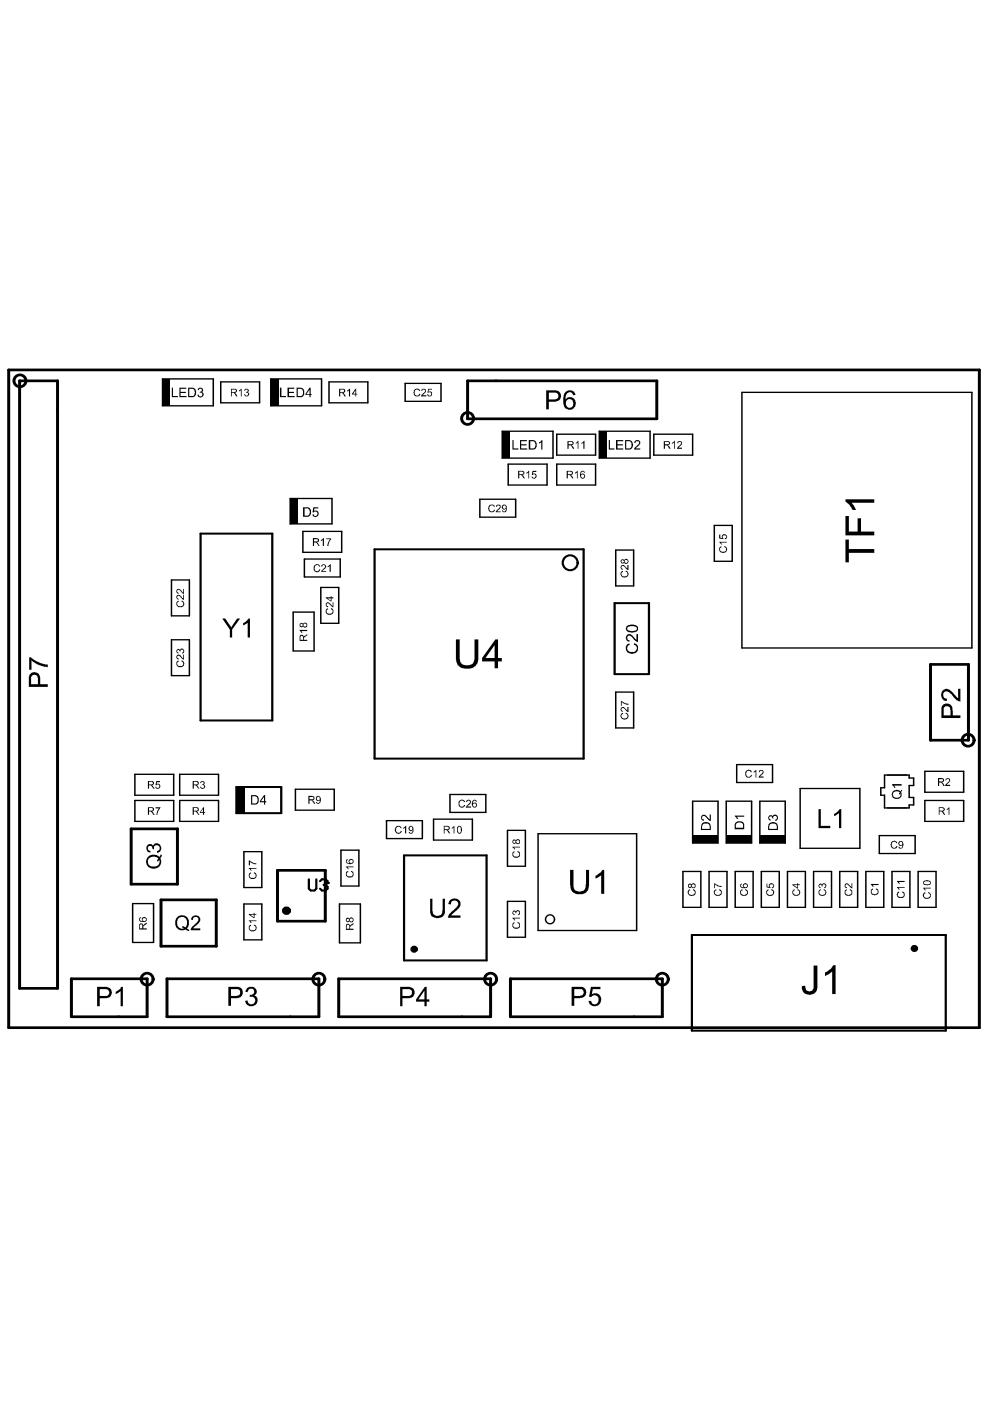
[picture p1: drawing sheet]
<svg xmlns="http://www.w3.org/2000/svg" width="210mm" height="297mm" viewBox="0 0 210 297" stroke-linecap="round" stroke-linejoin="round" font-family="sans-serif">
<g fill="none" stroke="#000" stroke-width=".6">
<path d="M1.8 78.4h205.8v139.5h-205.8zM4.2 80.7h8v128.9h-8zM99.1 80.7h40.2v8.1h-40.2zM197.3 140.9h8v16h-8zM27.8 175.7h9.8v11.8h-9.8zM34.1 190.8h11.8v9.8h-11.8zM58.8 184.5h10.2v10.8h-10.2zM15.1 207.5h16.1v8.1h-16.1zM35.4 207.5h32.2v8.1h-32.2zM71.8 207.5h32.2v8.1h-32.2zM108.2 207.5h32.2v8.1h-32.2z"/>
<circle cx="4.2" cy="80.7" r="1.27"/>
<circle cx="99.1" cy="88.7" r="1.27"/>
<circle cx="205.3" cy="156.9" r="1.27"/>
<circle cx="31.2" cy="207.6" r="1.27"/>
<circle cx="67.6" cy="207.6" r="1.27"/>
<circle cx="104" cy="207.6" r="1.27"/>
<circle cx="140.4" cy="207.6" r="1.27"/>
</g>
<g fill="none" stroke="#000" stroke-width=".3">
<path d="M34.5 80.3h10.7v5.7h-10.7zM46.8 81h8.2v4.4h-8.2zM57.4 80.3h10.8v5.7h-10.8zM69.8 81h8.2v4.4h-8.2zM85.9 81.3h7.6v3.8h-7.6zM106.5 91.4h10.8v5.7h-10.8zM107.8 98.4h8.2v4.4h-8.2zM118 92.1h8.3v4.4h-8.3zM118 98.4h8.3v4.4h-8.3zM127.1 91.4h10.7v5.7h-10.7zM138.6 92.1h8.3v4.4h-8.3zM157.3 83.2h48.8v54.2h-48.8z"/>
<path d="M61.5 105.7h8.9v5.4h-8.9zM64.2 112.7h8.3v4.4h-8.3zM64.5 118.5h7.6v3.8h-7.6zM101.7 105.8h7.6v3.9h-7.6zM130.5 116.6h3.8v7.6h-3.8zM151.4 111.4h3.8v7.6h-3.8zM36.4 123h3.8v7.6h-3.8zM36.4 135.6h3.8v7.6h-3.8zM62.2 129.8h4.4v8.2h-4.4zM68 124.5h3.8v7.7h-3.8zM130.5 146.7h3.8v7.6h-3.8zM28.6 164.2h8.2v4.4h-8.2z"/>
<path d="M28.6 169.7h8.2v4.5h-8.2zM38.1 164.2h8.2v4.4h-8.2zM38.1 169.7h8.2v4.5h-8.2zM62.6 167.3h8.3v4.5h-8.3zM81.9 174h7.6v3.8h-7.6zM91.9 173.7h8.3v4.4h-8.3zM95.4 168.4h7.6v3.8h-7.6zM107.6 176.1h3.8v7.6h-3.8zM114.1 176.8h20.9v20.5h-20.9zM146.9 169.9h5.3v8.8h-5.3zM154 169.9h5.4v8.8h-5.4zM156.2 162.1h7.6v3.8h-7.6z"/>
<path d="M161.1 169.9h5.4v8.8h-5.4zM169.7 167.2h12.6v12.7h-12.6zM186.4 177.2h7.6v3.8h-7.6zM196.1 169.7h8.2v4.5h-8.2zM196.1 163.5h8.2v4.5h-8.2zM28.1 191.6h4.5v8.2h-4.5zM51.7 180.6h3.8v7.6h-3.8zM51.7 191.7h3.8v7.6h-3.8zM72 191.7h4.4v8.2h-4.4zM72.3 180.3h3.8v7.6h-3.8zM107.6 191.1h3.8v7.6h-3.8zM144.8 184.8h3.8v7.6h-3.8z"/>
<path d="M150.3 184.8h3.8v7.6h-3.8zM155.9 184.8h3.8v7.6h-3.8zM161.4 184.8h3.8v7.6h-3.8zM167 184.8h3.8v7.6h-3.8zM172.5 184.8h3.8v7.6h-3.8zM178 184.8h3.8v7.6h-3.8zM183.6 184.8h3.8v7.6h-3.8zM189.1 184.8h3.8v7.6h-3.8zM194.7 184.8h3.8v7.6h-3.8z"/>
<circle cx="116.6" cy="194.9" r=".95"/>
</g>
<g fill="none" stroke="#000" stroke-width=".45">
<path d="M42.5 113.1h15.2v39.7h-15.2zM79.4 116.5h44.3v44.3h-44.3zM130.3 127.9h7.3v15h-7.3zM50.1 166.9h9.5v5.5h-9.5zM65.5 186.4v2l.4 .4h.8l.4-.4v-2M67.9 186.8l.4-.4h.7l.4 .4v.4l-.4 .4M68.7 187.6h.3M69 187.6l.4 .4v.4l-.4 .4h-.7l-.4-.4M85.7 181.4h17.5v22.2h-17.5zM146.7 198.2h53.8v20.3h-53.8z"/>
<circle cx="120.9" cy="119.3" r="1.58"/>
</g>
<path d="M187.5 164.3h5.3v.7h.9v1.5h-.9v2.6h.9v1.6h-.9v.6h-5.3v-2.7h-.8v-1.6h.8z" fill="none" stroke="#000" stroke-width=".31"/>
<g fill="#000">
<path d="M34.5 80.3h1.5v5.7h-1.5z" fill-rule="evenodd"/>
<path d="M57.4 80.3h1.6v5.7h-1.6z" fill-rule="evenodd"/>
<path d="M106.5 91.4h1.6v5.7h-1.6z" fill-rule="evenodd"/>
<path d="M127.1 91.4h1.6v5.7h-1.6z" fill-rule="evenodd"/>
<path d="M61.5 105.7h1.6v5.4h-1.6z" fill-rule="evenodd"/>
<path d="M50.1 166.9h1.9v5.5h-1.9z" fill-rule="evenodd"/>
<path d="M146.9 177.2h5.3v1.5h-5.3z" fill-rule="evenodd"/>
<path d="M154 177.2h5.4v1.5h-5.4z" fill-rule="evenodd"/>
<path d="M161.1 177.2h5.4v1.5h-5.4z" fill-rule="evenodd"/>
</g>
<g fill="#000">
<path d="M36.4 82.2h.3v1.8h1v.2h-1.3zM38 82.2h1.5v.2h-1.2v.7h1.1v.2h-1.1v.7h1.3v.2h-1.6zM42.2 82.2a.56 .56 0 0 1 .7 .2 .56 .56 0 0 1-.1 .8 .6 .6 0 0 1 .1 .9 .6 .6 0 0 1-.9-.1l-.2-.3 .3-.1a.44 .44 0 0 0 .5 .5 .44 .44 0 0 0 .3-.6 .44 .44 0 0 0-.6-.3l.1-.1a.36 .36 0 0 0 .5-.3 .36 .36 0 0 0-.4-.4 .36 .36 0 0 0-.4 .4l-.2-.2zM50.7 82.8l.5-.4v1.6h-.1v-1.2l-.4 .2zM52 82.4a.44 .44 0 0 1 .6 .2 .44 .44 0 0 1-.1 .6 .5 .5 0 0 1 0 .8 .5 .5 0 0 1-.7-.4h.2a.32 .32 0 0 0 .4 .2 .32 .32 0 0 0 .2-.4 .32 .32 0 0 0-.5-.2l.1-.1a.29 .29 0 0 0 .3-.3 .29 .29 0 0 0-.3-.3 .29 .29 0 0 0-.2 .3h-.2zM59.4 82.2h.3v1.8h.9v.2h-1.2zM61 82.2h1.4v.2h-1.1v.7h1v.2h-1v.7h1.2v.2h-1.5zM73.7 82.8l.5-.4v1.6h-.2v-1.2l-.4 .2zM88.1 82.4a.87 .87 0 0 1 1 .4l-.2 .1a.51 .51 0 0 0-.7-.3 .51 .51 0 0 0-.3 .6 .54 .54 0 0 0 .4 .7 .54 .54 0 0 0 .6-.4 .33 .33 0 0 1 .1 .3 .33 .33 0 0 1-.3 .2 .88 .88 0 0 1-1-.5 .88 .88 0 0 1 .4-1.1zM89.4 82.5a.55 .55 0 0 1 .8 .1 .55 .55 0 0 1-.1 .8l-.5 .4h.8v.2h-1.1v-.3l.3-.1a.87 .87 0 0 0 .5-.9l-.4-.1-.2 .3-.2-.1zM90.8 82.4h.8v.2h-.6l-.2 .5a.54 .54 0 0 1 .8 .2 .54 .54 0 0 1-.3 .8 .54 .54 0 0 1-.7-.5h.2a.35 .35 0 0 0 .5 .2 .35 .35 0 0 0 .1-.5 .35 .35 0 0 0-.5-.1h-.3zM108.6 93.3h.3v1.8h1v.2h-1.3z"/>
<path d="M110.3 93.3h1.4v.2h-1.2v.7h1.1v.2h-1.1v.7h1.3v.2h-1.5zM114.4 93.7l.6-.4v2h-.2v-1.5l-.5 .2zM122.5 93.5h.1v1.7h-.1v-1.3l-.4 .2v-.2l.2-.1zM123.3 93.9l.6-.4v1.7h-.2v-1.3l-.3 .2zM129.1 93.3h.2v1.8h1v.2h-1.2zM130.6 93.3h1.5v.2h-1.2v.7h1.2v.2h-1.2v.7h1.2v.2h-1.5zM134.7 93.4a.68 .68 0 0 1 1 .2 .68 .68 0 0 1-.4 1l-.5 .5h.9v.2h-1.2a1.31 1.31 0 0 1 .8-1 .39 .39 0 0 0 0-.7 .39 .39 0 0 0-.6 .3h-.2zM142.9 93.5h.2v1.7h-.2v-1.3l-.4 .2v-.2l.2-.1zM143.8 93.5h.1a.49 .49 0 0 1 .7 .2 .49 .49 0 0 1-.2 .7l-.6 .5h.8v.3h-1l.2-.5a.83 .83 0 0 0 .6-1h-.1a.32 .32 0 0 0-.4 0 .32 .32 0 0 0-.1 .3l-.2-.1zM66.8 119.7a.67 .67 0 0 1 1.1 .4h-.2a.6 .6 0 0 0-1 .1 .6 .6 0 0 0 .5 .9h.3l.2-.4 .3 .1a.79 .79 0 0 1-1.2 .4 .79 .79 0 0 1-.2-1.2zM66.4 107.6h1.1v.2h-.8l-.1 .6a.65 .65 0 0 1 .9 .3 .65 .65 0 0 1-.4 .9 .65 .65 0 0 1-.8-.5l.2-.1a.45 .45 0 0 0 .7 .3 .45 .45 0 0 0 0-.8l-.5-.1-.2 .3-.2-.1zM68.3 119.7a.54 .54 0 0 1 .8 .2 .54 .54 0 0 1-.3 .8l-.4 .4h.8v.1h-1.2l.4-.4a.9 .9 0 0 0 .4-.9h-.4v.2a.21 .21 0 0 1-.3-.1 .21 .21 0 0 1 .2-.3z"/>
<path d="M68 114.5l.7-.4v1.7h-.3v-1.3l-.3 .2zM69.2 114.2h1v.2l-.4 .5-.2 .9h-.2v-.4l.6-1.1h-.8zM103.8 107.1a.8 .8 0 0 1 1.1 .3l-.2 .1a.52 .52 0 0 0-.7-.3 .52 .52 0 0 0-.3 .7 .49 .49 0 0 0 .4 .5 .49 .49 0 0 0 .6-.4l.2 .1a.77 .77 0 0 1-1.1 .4 .77 .77 0 0 1-.1-1.2zM105.3 107.1a.52 .52 0 0 1 .7 0 .52 .52 0 0 1-.1 .8l-.5 .5h.8v.2h-1.1l.2-.4 .4-.3a.35 .35 0 0 0 .3-.5 .35 .35 0 0 0-.6-.2v.3h-.2zM112 99.8h.2v1.6h-.2v-1.2l-.4 .3v-.3zM112.9 99.8h.8v.3h-.6l-.1 .4a.57 .57 0 0 1 .7 .2 .57 .57 0 0 1-.2 .8 .57 .57 0 0 1-.8-.2v-.3h.2a.33 .33 0 0 0 .5 .2 .33 .33 0 0 0 .1-.5 .33 .33 0 0 0-.5 0h-.3zM122.3 99.8h.2v1.6h-.2v-1.2l-.4 .3v-.3l.3-.1zM152.6 115.9l.4-.1v.2a.56 .56 0 0 0-.3 .8 .56 .56 0 0 0 .8 .2 .49 .49 0 0 0 .4-.5 .49 .49 0 0 0-.4-.5l.1-.2a.78 .78 0 0 1 .2 1.3 .78 .78 0 0 1-1.2-.4l-.1-.5zM152.5 113.4h.2v.6l.4 .1a.53 .53 0 0 1 .2-.8 .53 .53 0 0 1 .8 .3 .53 .53 0 0 1-.4 .7v-.1a.36 .36 0 0 0 .2-.5 .36 .36 0 0 0-.4-.2 .36 .36 0 0 0-.3 .3l.2 .5-.9-.1zM152.5 114.9h1.6v.1h-1.2l.2 .4h-.2zM179.3 114.4h.7v2h5.4v.8h-5.4v2h-.7zM179.3 109.4h.7v3.3h1.8v-2.8h.8v2.8h2.8v.8h-6.1z"/>
<path d="M179.3 105.9h6.1v.7h-4.9l.5 .6 .5 .9h-.7a3.7 3.7 0 0 0-1.5-1.8zM6.2 139.4h.4l.5 .4 1.2 .7 .9 .3 .9 .1v.5l-1.1-.1-1-.4-1.3-.9v2h-.5zM37.6 127.4h.3v.2a.53 .53 0 0 0-.2 .7 .53 .53 0 0 0 .7 .2 .49 .49 0 0 0 .4-.5 .49 .49 0 0 0-.4-.5l.1-.1a.74 .74 0 0 1 .5 1 .74 .74 0 0 1-1 .3 .74 .74 0 0 1-.6-.5 .74 .74 0 0 1 .2-.8zM37.5 126.2a.7 .7 0 0 1 1 .4l.3 .3v-.8h.2v1.1l-.4-.2a.83 .83 0 0 0-1-.6v.3l.3 .3a.21 .21 0 0 1-.3 .1 .21 .21 0 0 1-.1-.2zM37.6 124.9a1.16 1.16 0 0 1 1.2 .7v.1v-.8h.2v1l-.4-.2a1.03 1.03 0 0 0-1-.6v.4l.3 .2v.2a.57 .57 0 0 1-.5-.4 .57 .57 0 0 1 .2-.6zM37.6 138.9a.87 .87 0 0 1 1.1 .6l.1 .1v-.8h.2v1l-.4-.1a.75 .75 0 0 0-1-.5v.2l.3 .2v.2a.54 .54 0 0 1-.5-.3 .54 .54 0 0 1 .2-.6zM37.6 137.7a.27 .27 0 0 1 .3-.1 .27 .27 0 0 1 .2 .2 .49 .49 0 0 1 .9 0 .49 .49 0 0 1-.4 .7v-.1a.34 .34 0 0 0 .3-.4 .34 .34 0 0 0-.4-.3 .34 .34 0 0 0-.2 .4h-.2a.28 .28 0 0 0-.2-.3 .28 .28 0 0 0-.3 .3 .28 .28 0 0 0 .3 .3 .28 .28 0 0 1-.4 .1 .28 .28 0 0 1-.1-.4zM47.1 131.1h.7l.9 1.2 .3 .8 1.3-2h.6l-1.7 2.4v1.7h-.5v-1.7zM51.5 132.1l.5-.2 .7-.8h.3v4.1h-.5v-3.2l-.9 .6zM63.5 133.6h1.6v.2h-1.2l.2 .3a.29 .29 0 0 1-.3 0 .29 .29 0 0 1-.1-.3zM69.2 129h.3l.1 .1a.56 .56 0 0 0-.3 .8 .56 .56 0 0 0 .8 .2 .49 .49 0 0 0 .4-.5 .49 .49 0 0 0-.4-.5l.1-.2a.78 .78 0 0 1 .5 1 .78 .78 0 0 1-1.1 .4 .77 .77 0 0 1-.4-1.3zM69.2 127.8a1.17 1.17 0 0 1 1.2 .7l.1-.8h.2v1.1l-.4-.2a.83 .83 0 0 0-1-.6l-.1 .1a.27 .27 0 0 0 0 .3 .27 .27 0 0 0 .4 .1v.2a.54 .54 0 0 1-.5-.3 .54 .54 0 0 1 .1-.6z"/>
<path d="M69.5 120l.6-.4v1.6h-.2v-1.2l-.3 .3zM96.7 135.6h.8v3.5a1.57 1.57 0 0 0 1.1 1.9 1.5 1.5 0 0 0 2-1.3v-4.1h.8v3.6a2.27 2.27 0 0 1-3 2.5 2.12 2.12 0 0 1-1.7-2.4zM131.7 121.2l.4-.2v.2a.54 .54 0 0 0-.3 .8 .54 .54 0 0 0 .8 .2 .49 .49 0 0 0 .4-.5 .49 .49 0 0 0-.4-.5l.1-.2a.77 .77 0 0 1 .5 1.1 .77 .77 0 0 1-1.1 .3 .74 .74 0 0 1-.4-1.2zM131.7 119.9a.67 .67 0 0 1 1 .4l.3 .3v-.8h.3v1h-.3l-.2-.2a.83 .83 0 0 0-1-.6v.2a.25 .25 0 0 0 0 .3 .25 .25 0 0 0 .3 .1v.2a.64 .64 0 0 1-.4-.9zM133.1 136.5l.3-.1 .1 .3a.83 .83 0 0 0-.4 1.1 .83 .83 0 0 0 1 .4 .77 .77 0 0 0 .9-.6 .77 .77 0 0 0-.6-.9l.1-.3a1.15 1.15 0 0 1 .8 1.4 1.15 1.15 0 0 1-1.6 .7 1.13 1.13 0 0 1-1-.7 1.13 1.13 0 0 1 .4-1.3zM132.9 134.6a1.03 1.03 0 0 1 1.6 .6l.4 .5v-1.3h.4v1.7l-.8-.4a1.15 1.15 0 0 0-1.3-.9 .49 .49 0 0 0-.2 .6 .49 .49 0 0 0 .5 .3l-.1 .4a.89 .89 0 0 1-.5-1.5zM37.6 140.2l.3-.1v.1a.56 .56 0 0 0-.2 .8 .56 .56 0 0 0 .7 .2 .49 .49 0 0 0 .4-.5 .49 .49 0 0 0-.4-.5l.1-.2 .1 .1a.76 .76 0 0 1 .4 1 .76 .76 0 0 1-1 .3h-.1a.8 .8 0 0 1-.3-1.2zM131.7 151.3l.4-.2v.2a.54 .54 0 0 0-.3 .8 .54 .54 0 0 0 .8 .2 .48 .48 0 0 0 .5-.5 .48 .48 0 0 0-.5-.5l.1-.2a.77 .77 0 0 1 .5 1.1 .77 .77 0 0 1-1.1 .3 .74 .74 0 0 1-.4-1.2zM131.7 150a.67 .67 0 0 1 1 .4l.3 .3v-.8h.3v1h-.3l-.2-.2a.83 .83 0 0 0-1-.6v.2a.25 .25 0 0 0 0 .3 .25 .25 0 0 0 .3 .1v.2a.64 .64 0 0 1-.4-.9zM131.6 148.6l.9 .5 .8 .2v.1l-.7-.1-.8-.4v.8h-.2zM200.1 146.2a1.78 1.78 0 0 1 2 .7l1 1.1v-2h.5l-.1 2.8a3.5 3.5 0 0 1-1.8-1.6 1.24 1.24 0 0 0-1.5-.4 .83 .83 0 0 0-.2 .9 .83 .83 0 0 0 .8 .4l-.1 .5a1.3 1.3 0 0 1-1.1-.8 1.3 1.3 0 0 1 .2-1.4zM31.3 179.1a.81 .81 0 0 1 1.2 .3 .88 .88 0 0 1 1.1-.6 .88 .88 0 0 1 .6 1 .84 .84 0 0 1-.9 1v-.4a.64 .64 0 0 0 .5-.8 .64 .64 0 0 0-.8-.4 .64 .64 0 0 0-.3 .9l-.4-.1a.53 .53 0 0 0-.5-.6 .53 .53 0 0 0-.5 .5 .53 .53 0 0 0 .6 .5l-.1 .4a1.06 1.06 0 0 1-.5-1.7z"/>
<path d="M33.1 165.6h.8v.2h-.6l-.1 .4a.51 .51 0 0 1 .7 .4 .51 .51 0 0 1-.4 .6l-.5-.2-.1-.2h.2a.37 .37 0 0 0 .5 .2 .37 .37 0 0 0 .2-.4 .37 .37 0 0 0-.4-.3l-.4 .2zM33 171.2h1l-.5 .8-.1 .8h-.3l.1-.5 .5-.9h-.7zM42.7 165.6a.44 .44 0 0 1 .6 .1 .44 .44 0 0 1-.1 .6 .52 .52 0 0 1 0 .9 .52 .52 0 0 1-.8-.4h.2l.1 .2a.34 .34 0 0 0 .6-.2 .34 .34 0 0 0-.5-.3l.1-.2a.28 .28 0 0 0 .3-.2 .28 .28 0 0 0-.3-.3 .28 .28 0 0 0-.3 .3l-.1-.3zM84 175.2a.72 .72 0 0 1 1.2 .4h-.3a.53 .53 0 0 0-.6-.3 .53 .53 0 0 0-.3 .7v.1a.49 .49 0 0 0 .4 .4 .49 .49 0 0 0 .5-.4l.3 .1a.76 .76 0 0 1-1.1 .5 .76 .76 0 0 1-.3-1.1zM85.5 175.5l.6-.4v1.6h-.2v-1.2l-.3 .2zM95.8 175.5l.5-.4v1.6h-.1v-1.2l-.4 .2zM97.6 169.6a.79 .79 0 0 1 1 .4l-.2 .1a.51 .51 0 0 0-.7-.3 .51 .51 0 0 0-.3 .6 .55 .55 0 0 0 .4 .6 .55 .55 0 0 0 .6-.3h.2a.72 .72 0 0 1-.9 .5 .72 .72 0 0 1-.5-.9l.1-.4zM99 169.6a.54 .54 0 0 1 .8 .2 .54 .54 0 0 1-.3 .8l-.4 .4h.8v.2h-1.1l.3-.5a.66 .66 0 0 0 .5-.9l-.3-.1-.5 .3zM108.6 179.5h1.7v.2h-1.3l.2 .2v.2h-.1zM148.9 172.8h.1a1.26 1.26 0 0 1 1.1 .6l.4 .3v-1h.2v1.4l-.4-.1-.3-.4a.84 .84 0 0 0-1.1-.5v.5l.4 .1v.4a.74 .74 0 0 1-.6-.6 .74 .74 0 0 1 .2-.7zM155.8 172.9h2v.3h-1.5l.2 .3v.1h-.2zM158.3 163.3a.87 .87 0 0 1 1.1 .4h-.2a.54 .54 0 0 0-.7-.2 .54 .54 0 0 0-.2 .7 .49 .49 0 0 0 .4 .5 .49 .49 0 0 0 .5-.4 .21 .21 0 0 1 .2 .3 .21 .21 0 0 1-.2 .1 .78 .78 0 0 1-1.1-.1 .78 .78 0 0 1 .1-1.1z"/>
<path d="M159.8 163.6l.6-.3v1.6h-.2v-1.3l-.3 .2zM161.1 163.3h.1a.55 .55 0 0 1 .7 .3 .55 .55 0 0 1-.4 .7l-.4 .3h.8v.3h-1.1l.1-.3 .6-.6a.31 .31 0 0 0 .2-.4 .31 .31 0 0 0-.4-.2 .31 .31 0 0 0-.2 .3h-.3zM163.2 172.8h.5l.1 .3a.62 .62 0 0 1 .9-.3 .62 .62 0 0 1 .2 .9l-.4 .4h-.1v-.3a.41 .41 0 0 0 .3-.6 .41 .41 0 0 0-.7 0v.4l-.3-.1a.34 .34 0 0 0-.2-.4 .34 .34 0 0 0-.4 .3 .34 .34 0 0 0 .3 .3v.4a.69 .69 0 0 1-.5-.6 .69 .69 0 0 1 .3-.7zM173.5 171.6h.5v3.5h2v.5h-2.5zM176.8 172.5l.7-.3 .6-.6h.3v4h-.5v-3.2l-1 .6zM189.2 178.3h.8l.3 .4-.3 .1a.51 .51 0 0 0-.6-.3 .51 .51 0 0 0-.3 .6 .5 .5 0 0 0 .3 .7 .5 .5 0 0 0 .6-.4h.3a.73 .73 0 0 1-1 .5 .73 .73 0 0 1-.4-1v-.3zM189.1 166.2h2.1v.4h-1.6l.3 .4h-.3l-.5-.5zM200.6 165a.51 .51 0 0 1 .8 .2 .51 .51 0 0 1-.3 .7l-.5 .5h.9v.2h-1.1v-.2l.4-.4a.47 .47 0 0 0 .4-.4 .47 .47 0 0 0-.2-.5l-.3 .1-.1 .2h-.2zM200.8 171.5l.5-.3v1.6h-.2v-1.2l-.4 .2zM40.9 194.3a.99 .99 0 0 1 1.1-.1 .99 .99 0 0 1 .4 1.2l-1.5 1.4h1.6v.4h-2a1.48 1.48 0 0 1 .9-1.3 1.25 1.25 0 0 0 .6-1.2 .62 .62 0 0 0-.7-.3 .62 .62 0 0 0-.4 .7l-.4-.1 .1-.5zM52.9 185.1l.3-.1v.2a.58 .58 0 0 0-.1 .8 .58 .58 0 0 0 .8 .1 .51 .51 0 0 0 .3-.5 .51 .51 0 0 0-.4-.4l.1-.3a.8 .8 0 0 1 .3 1.2 .8 .8 0 0 1-1.2 .1 .9 .9 0 0 1-.1-1.1zM53 196.1l.2-.1v.3a.56 .56 0 0 0-.2 .7 .56 .56 0 0 0 .8 .2 .49 .49 0 0 0 .4-.4 .49 .49 0 0 0-.4-.5l.1-.3a.78 .78 0 0 1 .4 1.1 .78 .78 0 0 1-1.1 .3h-.1a.88 .88 0 0 1-.1-1.3z"/>
<path d="M52.8 182.4l1 .6 .6 .1v.1l-.9-.1-.5-.4v.8h-.2zM52.8 184h1.6v.2h-1.3l.2 .2v.2h-.1zM52.8 195.1h1.6v.2h-1.3l.2 .2v.2h-.1zM73.5 184.8l.3-.1v.1a.54 .54 0 0 0-.3 .8 .54 .54 0 0 0 .8 .2 .49 .49 0 0 0 .5-.4 .49 .49 0 0 0-.4-.6l.1-.2a.81 .81 0 0 1 .1 1.4 .81 .81 0 0 1-1.3-.5zM73.3 183.7h1.7v.2h-1.3l.2 .2v.2h-.2zM91.2 190.6h.5v2.3a1.1 1.1 0 0 0 1.1 1.3 1.1 1.1 0 0 0 1.1-1.3v-2.3h.4v2.3a1.48 1.48 0 0 1-1.7 1.8 1.39 1.39 0 0 1-1.4-1.8zM95.5 190.7a1.29 1.29 0 0 1 1.6 0 1.29 1.29 0 0 1 .5 1.5l-1.9 1.9h1.9v.5l-2.6-.1a4.8 4.8 0 0 1 1.7-2.1 .79 .79 0 0 0 .3-1.2 .79 .79 0 0 0-1.2 0l-.2 .2v.4l-.5-.1 .2-.7zM108.8 180.6l.3-.1v.2a.56 .56 0 0 0-.2 .7 .56 .56 0 0 0 .8 .2 .49 .49 0 0 0 .4-.5 .49 .49 0 0 0-.4-.4l.1-.3a.76 .76 0 0 1 .5 1 .76 .76 0 0 1-1 .5 .76 .76 0 0 1-.7-.5 .76 .76 0 0 1 .2-.8zM108.8 195.6l.3-.1v.2a.56 .56 0 0 0-.2 .8 .56 .56 0 0 0 .8 .2 .49 .49 0 0 0 .4-.5 .49 .49 0 0 0-.4-.5l.1-.2a.8 .8 0 0 1 .2 1.3 .8 .8 0 0 1-1.3-.3l-.1-.6zM108.9 193h.3l.2 .3a.51 .51 0 0 1 .9-.1 .51 .51 0 0 1-.4 .8l-.1-.1a.31 .31 0 0 0 .4-.3 .31 .31 0 0 0-.4-.4 .31 .31 0 0 0-.3 .4h-.2a.27 .27 0 0 0-.2-.4 .27 .27 0 0 0-.3 .3 .27 .27 0 0 0 .3 .3v.2a.53 .53 0 0 1-.5-.4 .53 .53 0 0 1 .3-.6zM108.6 194.6h1.7v.1h-1.3l.2 .3v.1h-.1zM120.9 184.4h.7v3a1.24 1.24 0 0 0 .3 1.3 1.24 1.24 0 0 0 1.4 .2h.1a1.46 1.46 0 0 0 .8-1.5v-3h.7v3a1.88 1.88 0 0 1-2.2 2.2 1.77 1.77 0 0 1-1.8-2z"/>
<path d="M126.3 185.6l.9-.5 .5-.7h.4v5.1h-.6v-3.9l-1.2 .7zM146 188.6l.3-.1 .1 .3-.3 .1a.5 .5 0 0 0 .3 .8 .53 .53 0 0 0 .8-.2 .53 .53 0 0 0-.2-.7h-.1a.21 .21 0 0 1 .2-.3 .21 .21 0 0 1 .2 .3 .79 .79 0 0 1 0 1 .79 .79 0 0 1-1 .1h-.1a.92 .92 0 0 1-.2-1.3zM151.6 188.6l.2-.1 .1 .3a.51 .51 0 0 0-.3 .6 .51 .51 0 0 0 .6 .3 .54 .54 0 0 0 .6-.4 .54 .54 0 0 0-.3-.6v-.2a.73 .73 0 0 1 .5 1 .73 .73 0 0 1-1 .4 .77 .77 0 0 1-.4-1.3zM151.4 187.3l.8 .4 .8 .2v.2l-.7-.1-.7-.5v.8h-.2zM157.1 188.6l.3-.1 .1 .3a.5 .5 0 0 0-.4 .6 .5 .5 0 0 0 .6 .3 .54 .54 0 0 0 .6-.4 .54 .54 0 0 0-.4-.6l.1-.2a.74 .74 0 0 1 .5 1 .74 .74 0 0 1-1 .4 .74 .74 0 0 1-.6-.5 .74 .74 0 0 1 .2-.8zM162.7 188.6l.2-.1v.3a.55 .55 0 0 0-.1 .8 .55 .55 0 0 0 .8 .1 .51 .51 0 0 0 .3-.5 .51 .51 0 0 0-.4-.5l.1-.2a.74 .74 0 0 1 .5 .9 .74 .74 0 0 1-.8 .6 .81 .81 0 0 1-.8-.5 .81 .81 0 0 1 .2-.9zM162.5 187.3h.2v.7l.4 .1a.52 .52 0 0 1 .2-.8 .52 .52 0 0 1 .7 .3 .52 .52 0 0 1-.3 .7v-.2a.35 .35 0 0 0 .2-.4 .35 .35 0 0 0-.5-.2 .35 .35 0 0 0-.1 .6v.2l-.8-.2zM168.2 188.6l.3-.1v.3a.53 .53 0 0 0-.2 .7 .53 .53 0 0 0 .7 .2 .49 .49 0 0 0 .5-.5 .49 .49 0 0 0-.5-.5l.1-.2a.74 .74 0 0 1 .5 1 .74 .74 0 0 1-1 .4 .74 .74 0 0 1-.6-.5 .74 .74 0 0 1 .2-.8zM173.8 188.6l.2-.1v.3a.55 .55 0 0 0-.1 .8 .55 .55 0 0 0 .8 .1 .5 .5 0 0 0 .3-.5 .5 .5 0 0 0-.4-.5l.2-.2a.79 .79 0 0 1 .1 1.3 .79 .79 0 0 1-1.2-.1 .79 .79 0 0 1 .1-1.1zM173.7 187.4l.4-.1 .2 .3a.49 .49 0 0 1 .8-.1 .49 .49 0 0 1-.3 .8v-.2a.32 .32 0 0 0 .2-.4 .32 .32 0 0 0-.4-.2 .32 .32 0 0 0-.2 .5l-.2-.1a.25 .25 0 0 0-.2-.3 .25 .25 0 0 0-.3 .1 .25 .25 0 0 0 .2 .4h.1a.28 .28 0 0 1-.3 .1 .28 .28 0 0 1-.2-.3zM179.2 188.7l.3-.2 .1 .3a.51 .51 0 0 0-.3 .6 .51 .51 0 0 0 .6 .3 .54 .54 0 0 0 .6-.4 .54 .54 0 0 0-.4-.6l.1-.2a.76 .76 0 0 1 .4 1.1 .76 .76 0 0 1-1 .3 .77 .77 0 0 1-.4-1.2zM179.3 187.3a.87 .87 0 0 1 1 .6l.2 .2v-.8h.2v1.1l-.4-.3a.75 .75 0 0 0-1-.4 .25 .25 0 0 0-.1 .2 .25 .25 0 0 0 .3 .2h.1a.21 .21 0 0 1-.3 .2 .21 .21 0 0 1-.1-.2l-.1-.5z"/>
<path d="M184.7 188.5l.3-.1 .1 .2a.51 .51 0 0 0-.3 .7 .51 .51 0 0 0 .6 .3 .54 .54 0 0 0 .7-.4 .54 .54 0 0 0-.4-.7 .34 .34 0 0 1 .4 0 .34 .34 0 0 1 .2 .4 .82 .82 0 0 1-1 .9 .82 .82 0 0 1-.6-1.2zM184.6 187.4h1.7v.3h-1.3l.2 .3a.29 .29 0 0 1-.3-.1 .29 .29 0 0 1-.1-.2zM190.4 189.1l.2-.1 .1 .3a.51 .51 0 0 0-.3 .6 .51 .51 0 0 0 .6 .3 .54 .54 0 0 0 .6-.4 .54 .54 0 0 0-.4-.6l.1-.2a.74 .74 0 0 1 .5 1 .74 .74 0 0 1-1 .4 .75 .75 0 0 1-.7-.5 .75 .75 0 0 1 .3-.8zM190.2 188.1h1.6v.1h-1.3l.3 .3-.3 .1zM190.2 186.8h1.6v.2h-1.3l.3 .3v.1h-.2zM195.9 189.3l.2-.1 .1 .1a.54 .54 0 0 0-.3 .8 .54 .54 0 0 0 .8 .2 .49 .49 0 0 0 .5-.4 .49 .49 0 0 0-.4-.6v-.2a.8 .8 0 0 1 .4 1 .8 .8 0 0 1-1 .5 .8 .8 0 0 1-.5-1zM195.7 188.2h1.7v.2h-1.3l.2 .3-.2 .1zM24.6 210.2l.7-.4 .4-.6h.4v4.1h-.5v-3.2l-1.1 .7zM52.5 209.4a1.13 1.13 0 0 1 1.5 0 1.13 1.13 0 0 1 .2 1.4l-.3 .3a1.17 1.17 0 0 1 .7 1.3 1.17 1.17 0 0 1-1.2 .9 1.25 1.25 0 0 1-1.4-1.1l.4-.1a.85 .85 0 0 0 1 .8 .85 .85 0 0 0 .7-1.1 .85 .85 0 0 0-1.2-.5l.1-.4a.68 .68 0 0 0 .9-.5 .68 .68 0 0 0-.7-.8 .68 .68 0 0 0-.7 .8l-.5-.1zM125.3 209.2h2v.5h-1.6l-.2 1.1a1.28 1.28 0 0 1 1.6 .1 1.28 1.28 0 0 1 .2 1.6 1.29 1.29 0 0 1-1.4 .8 1.29 1.29 0 0 1-1.1-1.1h.5a.85 .85 0 0 0 1.1 .7 .85 .85 0 0 0 .5-1.2 .82 .82 0 0 0-.6-.7 .82 .82 0 0 0-.9 .4l-.5-.1zM172.5 204.7h.8v4.1a1.68 1.68 0 0 1-1.5 2.1 1.68 1.68 0 0 1-1.8-1.8h.7a.93 .93 0 0 0 1 1.1 .93 .93 0 0 0 .8-1.3zM174.9 206.2a2.85 2.85 0 0 0 1.8-1.6h.5v6.2h-.8v-4.8l-1.3 .9h-.2z"/>
<path d="M40.1 82.4v1.6h.6a.82 .82 0 0 0 .6-1.2l-.4-.4zM39.9 82.2h.8a1.06 1.06 0 0 1 .9 .7 1.06 1.06 0 0 1-.3 1.1l-.3 .2h-1.1z"/>
<path d="M49.1 82.6v.6l.7-.1a.25 .25 0 0 0 .2-.3 .25 .25 0 0 0-.3-.2zM49 82.4h.7a.45 .45 0 0 1 .6 .4 .45 .45 0 0 1-.5 .5l.5 .7h-.2l-.5-.7h-.5v.7h-.1z"/>
<path d="M63.1 82.4v1.6h.5a.73 .73 0 0 0 .6-1.2l-.3-.4zM62.9 82.2h.7a1.04 1.04 0 0 1 .9 .7 1.04 1.04 0 0 1-.3 1.1l-.2 .2h-1.1z"/>
<path d="M65.6 82.6l-.6 1h.6zM65.6 82.2h.3v1.4h.2v.1h-.2v.5h-.3v-.5h-.9z"/>
<path d="M72.1 82.6v.6h.5a.28 .28 0 0 0 .3-.3 .28 .28 0 0 0-.2-.3zM71.9 82.4h.7a.45 .45 0 0 1 .6 .4 .45 .45 0 0 1-.4 .5l.5 .7h-.3l-.5-.7h-.4v.7h-.2z"/>
<path d="M75.4 82.8l-.5 .7h.5zM75.4 82.4h.1v1.1h.3v.1h-.3v.4h-.1v-.4h-.8z"/>
<path d="M110.1 100v.6h.5a.29 .29 0 0 0 .4-.3 .29 .29 0 0 0-.3-.3zM109.9 99.8h.8a.44 .44 0 0 1 .4 .5 .44 .44 0 0 1-.4 .4l.6 .7h-.2l-.6-.7h-.4v.7h-.2z"/>
<path d="M112.4 93.5v1.6h.5a.8 .8 0 0 0 .5-1.3l-.2-.3zM112.1 93.3h.8a1.03 1.03 0 0 1 .9 .9 1.03 1.03 0 0 1-.7 1.1h-1z"/>
<path d="M116.4 83.2v1.5h1.1a.73 .73 0 0 0 .9-.7 .73 .73 0 0 0-.8-.8zM115.8 82.8h1.8a1.18 1.18 0 0 1 1.3 .8 1.18 1.18 0 0 1-.7 1.4l-.4 .2h-1.4v1.6h-.6z"/>
<path d="M120.4 100v.6h.5a.29 .29 0 0 0 .4-.3 .29 .29 0 0 0-.3-.3zM120.1 99.8h.9a.44 .44 0 0 1 .5 .5 .44 .44 0 0 1-.5 .4l.6 .7h-.2l-.6-.7h-.4v.7h-.3z"/>
<path d="M119.9 83.1a1.25 1.25 0 0 1 2.1 .6l-.5 .1a.77 .77 0 0 0-.9-.6 .77 .77 0 0 0-.6 .8l-.1 .7a1.26 1.26 0 0 1 1.9-.1 1.26 1.26 0 0 1-.1 1.9 1.31 1.31 0 0 1-1.4 .3 1.31 1.31 0 0 1-.9-1.2v-.5a2.94 2.94 0 0 1 .4-1.9zM120.1 84.9a.93 .93 0 0 0-.1 1.1 .93 .93 0 0 0 1.1 .4 .6 .6 0 0 0 .4-.7l.1-.1a.91 .91 0 0 0-1.2-.9z"/>
<path d="M120.6 93.7v.5h.6a.25 .25 0 0 0 .2-.3 .25 .25 0 0 0-.3-.2zM120.3 93.5h.8a.4 .4 0 0 1 .5 .3 .4 .4 0 0 1-.2 .5l-.2 .1 .6 .8h-.3l-.5-.8h-.4v.8h-.3z"/>
<path d="M123.2 99.9h.6l.2 .2v.1h-.2a.38 .38 0 0 0-.5-.1 .38 .38 0 0 0-.1 .5 .52 .52 0 0 1 .8 .2 .52 .52 0 0 1-.4 .7 .93 .93 0 0 1-.6-1.3zM123.3 100.6a.36 .36 0 0 0-.1 .5 .36 .36 0 0 0 .5 .1 .36 .36 0 0 0 .1-.4l-.2-.2z"/>
<path d="M132.8 93.5v1.6h.5a.7 .7 0 0 0 .6-1.1l-.3-.5zM132.5 93.3h.8a1.01 1.01 0 0 1 .9 1 1.01 1.01 0 0 1-.9 1h-.8z"/>
<path d="M141 93.7v.5h.5a.27 .27 0 0 0 .4-.2 .27 .27 0 0 0-.4-.3zM140.7 93.5h.8a.42 .42 0 0 1 .6 .4 .42 .42 0 0 1-.5 .5l.6 .8h-.3l-.4-.8h-.5v.8h-.3z"/>
<path d="M64.6 107.8v1.5h.5a.8 .8 0 0 0 .4-1.3l-.2-.2zM64.3 107.6h.8a1.01 1.01 0 0 1 .8 1 1.01 1.01 0 0 1-.9 1h-.7z"/>
<path d="M66.6 114.3v.5h.7l.2-.2-.2-.3zM66.3 114.1h.9a.52 .52 0 0 1 .4 .8l-.4 .1 .6 .8h-.2l-.5-.8h-.5v.8h-.3z"/>
<path d="M106.6 107.5a.35 .35 0 0 0 .7 0 .35 .35 0 0 0-.7 0zM106.6 107.1a.68 .68 0 0 1 .8 .1 .68 .68 0 0 1 0 .8 .53 .53 0 0 1-.4 .6 .53 .53 0 0 1-.6-.4h.2a.28 .28 0 0 0 .4 .2 .28 .28 0 0 0 .2-.3l.1-.2a.54 .54 0 0 1-.8-.1 .54 .54 0 0 1 .1-.7z"/>
<path d="M131.7 119a.25 .25 0 0 0 .5 0 .25 .25 0 0 0-.5 0zM132.5 119a.33 .33 0 0 0 .6 0 .33 .33 0 0 0-.6 0zM131.8 118.6h.4l.2 .2a.46 .46 0 0 1 .6-.3 .46 .46 0 0 1 .2 .7 .41 .41 0 0 1-.4 .3 .41 .41 0 0 1-.4-.3 .42 .42 0 0 1-.6 .3 .42 .42 0 0 1-.2-.7z"/>
<path d="M63.8 134.8l-.1 .9h.6l-.1-.9zM63.7 134.6h.5l.2 .4 .7-.6v.3l-.7 .5v.5h.7v.2h-1.6v-1.1z"/>
<path d="M63.7 132.5a.26 .26 0 0 0 .5 0 .26 .26 0 0 0-.5 0zM64.3 132.5a.35 .35 0 0 0 .7 0 .35 .35 0 0 0-.7 0zM63.7 132.1l.2-.1 .4 .3a.49 .49 0 0 1 .7-.1 .49 .49 0 0 1 0 .7 .49 .49 0 0 1-.7 0v-.1a.42 .42 0 0 1-.7 .1 .42 .42 0 0 1 .1-.7z"/>
<path d="M69.4 126.9l.7 .5v-.5zM69.1 126.6h1v-.2h.2v.2h.4v.3h-.4v.6h-.2l-1-.7z"/>
<path d="M104.9 136.8l-2 2.7h2zM105 135.6h.6v3.9h.8v.7h-.8v1.5h-.7v-1.5h-2.7v-.7z"/>
<path d="M133.3 132.8a.48 .48 0 0 0-.3 .6 .48 .48 0 0 0 .6 .3 1.28 1.28 0 0 0 1.3-.2l.1-.1a.78 .78 0 0 0-1-.6zM132.9 132.8l.4-.3 .7-.1a1.04 1.04 0 0 1 1.3 .7 .76 .76 0 0 1-.9 .9l-.3 .1a1.23 1.23 0 0 1-1.2-.5l-.2-.2z"/>
<path d="M6.9 143.1l-.3 .4v1.6h1.4v-1.2a.8 .8 0 0 0-1.1-.8zM6.7 142.7a1.29 1.29 0 0 1 1.8 1.3v1.1h1.6v.5h-4v-1.7a1.42 1.42 0 0 1 .6-1.2z"/>
<path d="M200.3 149.8l-.2 .3v1.6h1.4v-1.1a.83 .83 0 0 0-1.2-.8zM199.9 149.4a1.35 1.35 0 0 1 1.5 0 1.35 1.35 0 0 1 .6 1.3v1h1.6v.5h-4v-2.2z"/>
<path d="M31.6 171.3v.6h.5a.28 .28 0 0 0 .3-.3 .28 .28 0 0 0-.3-.3zM31.4 171.2h.7a.45 .45 0 0 1 .6 .3 .45 .45 0 0 1-.5 .5l.6 .8h-.3l-.6-.8h-.3v.8h-.2z"/>
<path d="M31.6 165.8v.5h.6a.28 .28 0 0 0 .2-.3 .28 .28 0 0 0-.3-.2zM31.4 165.6h.7a.45 .45 0 0 1 .6 .4 .45 .45 0 0 1-.5 .5l.6 .7h-.3l-.6-.7h-.3v.7h-.2z"/>
<path d="M41.1 165.8v.5l.7-.1a.21 .21 0 0 0 .2-.2 .21 .21 0 0 0-.3-.2zM40.9 165.6h.8a.44 .44 0 0 1 .5 .4 .44 .44 0 0 1-.5 .5l.6 .7h-.2l-.7-.7h-.3v.7h-.2z"/>
<path d="M41.1 171.3v.6h.5a.29 .29 0 0 0 .4-.3 .29 .29 0 0 0-.3-.3zM40.9 171.2h.8a.44 .44 0 0 1 .4 .4 .44 .44 0 0 1-.4 .4l.6 .8h-.2l-.7-.8h-.3v.8h-.2z"/>
<path d="M43 171.5l-.5 .7h.5zM43.1 171.2h.2v1h.2v.2h-.2v.4h-.3v-.4h-.6z"/>
<path d="M53.5 168.8v1.5h.5a.82 .82 0 0 0 .6-.5 .82 .82 0 0 0-.2-.9zM53.2 168.6h.8a1.03 1.03 0 0 1 .7 1.7l-.4 .3h-1.1z"/>
<path d="M56 169l-.7 .9h.7zM56 168.6h.2v1.3h.3v.2h-.3v.5h-.2v-.5h-.9v-.2z"/>
<path d="M65.6 169v.5h.7a.25 .25 0 0 0 .2-.3 .25 .25 0 0 0-.3-.2zM65.4 168.7h.8a.49 .49 0 0 1 .5 .5 .49 .49 0 0 1-.4 .5l.5 .7h-.2l-.5-.7h-.5v.7h-.2z"/>
<path d="M67.1 169.3a.4 .4 0 0 0 .8 0 .4 .4 0 0 0-.8 0zM67.2 168.8a.76 .76 0 0 1 .8 .3 .76 .76 0 0 1 0 .9 .49 .49 0 0 1-.5 .4 .49 .49 0 0 1-.5-.4h.2a.38 .38 0 0 0 .5 .2 .38 .38 0 0 0 .1-.6 .49 .49 0 0 1-.7 .1 .49 .49 0 0 1 0-.7z"/>
<path d="M86.8 175.6a.35 .35 0 0 0 .7 0 .35 .35 0 0 0-.7 0zM86.7 175.3h.1a.61 .61 0 0 1 .7 0 .61 .61 0 0 1 .2 .8 .55 .55 0 0 1-.3 .6 .55 .55 0 0 1-.7-.2l-.1-.1h.3a.35 .35 0 0 0 .4 .1 .35 .35 0 0 0 .2-.4v-.1a.54 .54 0 0 1-.8 0 .54 .54 0 0 1 0-.7z"/>
<path d="M94.3 175.3v.5h.5a.28 .28 0 0 0 .3-.3 .28 .28 0 0 0-.3-.2zM94.1 175.1h.7a.45 .45 0 0 1 .6 .4 .45 .45 0 0 1-.5 .5l.6 .7h-.3l-.5-.7h-.4v.7h-.2z"/>
<path d="M97.3 175.3a.89 .89 0 0 0 .2 1.3l.2-.3a.88 .88 0 0 0-.3-1zM97.2 175.1a.74 .74 0 0 1 .8 1 .54 .54 0 0 1-.4 .6 .54 .54 0 0 1-.7-.4 1.26 1.26 0 0 1 .3-1.2z"/>
<path d="M100.4 169.6h.5l.2 .2-.2 .2a.36 .36 0 0 0-.5-.2 .36 .36 0 0 0-.1 .5 .52 .52 0 0 1 .7 0 .52 .52 0 0 1 0 .8 .52 .52 0 0 1-.7 0 1.08 1.08 0 0 1 .1-1.5zM100.3 170.7a.35 .35 0 0 0 .7 0 .35 .35 0 0 0-.7 0z"/>
<path d="M108.8 178.4a.27 .27 0 0 0 .5 0 .27 .27 0 0 0-.5 0zM109.4 178.5a.35 .35 0 0 0 .7 0 .35 .35 0 0 0-.7 0zM108.9 178h.3l.2 .2a.48 .48 0 0 1 .7-.1 .48 .48 0 0 1 0 .7 .48 .48 0 0 1-.7-.1v.1a.47 .47 0 0 1-.6 0 .47 .47 0 0 1-.2-.6z"/>
<path d="M149.1 174.7l-.2 .5v.5h1.6v-.4a.87 .87 0 0 0-1.4-.6zM148.9 174.5l.4-.1a.99 .99 0 0 1 1.4 .9v.7h-2.1l.1-1.2z"/>
<path d="M156.2 174.5l-.2 .3v.7h1.5v-.5a.7 .7 0 0 0-1-.5zM156.1 174.3h.1a.99 .99 0 0 1 1-.1 .99 .99 0 0 1 .6 .9v.7h-2v-1.1z"/>
<path d="M163.3 174.7l-.2 .4v.6h1.6v-.4a.91 .91 0 0 0-1.4-.6zM163.3 174.5a1.1 1.1 0 0 1 1.6 .8v.7h-2v-1.2z"/>
<path d="M189.6 167.9a.77 .77 0 0 0-.1 1.1 .77 .77 0 0 0 1.2 0l.2-.3v-.5l-.1 .2-.2-.1a.26 .26 0 0 0 .2-.2 .26 .26 0 0 0-.2-.2zM189.5 167.6a1.88 1.88 0 0 1 1.5 .2l.1-.4 .2 .1-.2 .5a1.04 1.04 0 0 1-.8 1.4 1.04 1.04 0 0 1-1.2-1l.1-.5z"/>
<path d="M190.6 178.8a.35 .35 0 0 0 .7 0 .35 .35 0 0 0-.7 0zM190.6 178.4a.71 .71 0 0 1 .8 .2 .71 .71 0 0 1 .1 .8 .49 .49 0 0 1-.5 .5 .49 .49 0 0 1-.5-.4l.2 .1a.4 .4 0 0 0 .5 .1 .4 .4 0 0 0 .1-.6 .49 .49 0 0 1-.7 .1 .49 .49 0 0 1 0-.7z"/>
<path d="M199.1 165.2v.5h.6a.25 .25 0 0 0 .2-.3 .25 .25 0 0 0-.3-.2zM198.9 165h.7a.45 .45 0 0 1 .6 .3 .45 .45 0 0 1-.5 .5l.6 .8h-.3l-.4-.7h-.5v.7h-.2z"/>
<path d="M199.2 171.3v.6h.6a.28 .28 0 0 0 .3-.3 .28 .28 0 0 0-.3-.3zM199 171.2h.8a.45 .45 0 0 1 .5 .3 .45 .45 0 0 1-.5 .5l.6 .8h-.2l-.6-.8h-.4v.8h-.2z"/>
<path d="M29.7 194.5h.2l-.1 .2a.35 .35 0 0 0 0 .4 .35 .35 0 0 0 .4 .1 .5 .5 0 0 1 .2-.8 .5 .5 0 0 1 .7 .5 .82 .82 0 0 1-1.2 .6 .57 .57 0 0 1-.2-1zM30.2 194.9a.36 .36 0 0 0 .7 0 .36 .36 0 0 0-.7 0z"/>
<path d="M29.8 195.9l-.1 .2v.7h.5v-.7zM29.7 195.8h.5l.2 .4 .7-.6v.3l-.7 .5v.4h.7v.3h-1.6v-1.2z"/>
<path d="M31.6 181.9a1.12 1.12 0 0 0-.1 1.4 1.12 1.12 0 0 0 1.4 .4 1.05 1.05 0 0 0 .9-1.4l-.3 .4-.2-.2a.51 .51 0 0 0 .1-.6 .51 .51 0 0 0-.6-.3l-.8 .1zM31.6 181.5a1.85 1.85 0 0 1 2.2 .2l.3-.6 .2 .2-.3 .6a1.6 1.6 0 0 1-1.2 2.3 1.6 1.6 0 0 1-1.8-1.7l.2-.6z"/>
<path d="M38 194.6a1.32 1.32 0 0 0-.4 1.5 1.32 1.32 0 0 0 1.2 .8l.2-.1-.4-.1 .1-.3 .6 .3a1.34 1.34 0 0 0-.6-2.3zM37.9 194.2a1.52 1.52 0 0 1 1.6 .1 1.52 1.52 0 0 1 .5 1.5v.6l-.4 .4 .5 .4-.1 .2-.7-.3a1.58 1.58 0 0 1-1.8-.4 1.58 1.58 0 0 1-.2-1.9z"/>
<path d="M53.1 193.9l.7 .6v-.6zM52.8 193.8h1v-.3h.2v.3h.4v.1h-.4v.8h-.2l-1-.8z"/>
<path d="M73.5 182.2h.2v.1a.34 .34 0 0 0-.2 .5 .34 .34 0 0 0 .5 .2h.1a.48 .48 0 0 1-.2-.6 .48 .48 0 0 1 .6-.3 .58 .58 0 0 1 .4 .7 .58 .58 0 0 1-.7 .4 .82 .82 0 0 1-.9-.7zM74.2 182.3a.35 .35 0 0 0 0 .6 .35 .35 0 0 0 .5 0 .35 .35 0 0 0-.1-.6z"/>
<path d="M73.6 196.1l-.1 .8h.6l-.1-.8zM73.5 195.9h.5l.2 .4 .8-.6v.2l-.8 .6v.4h.8v.3h-1.7v-1.1z"/>
<path d="M73.5 195a.26 .26 0 0 0 .5 0 .26 .26 0 0 0-.5 0zM74.1 195a.35 .35 0 0 0 .7 0 .35 .35 0 0 0-.7 0zM73.4 194.7l.5-.1 .2 .2a.49 .49 0 0 1 .7-.1 .49 .49 0 0 1 0 .7 .49 .49 0 0 1-.7-.1 .46 .46 0 0 1-.7 0 .46 .46 0 0 1 0-.6z"/>
<path d="M146 187.8a.25 .25 0 0 0 .5 0 .25 .25 0 0 0-.5 0zM146.7 187.8a.35 .35 0 0 0 .7 0 .35 .35 0 0 0-.7 0zM146 187.4l.4-.1 .2 .3a.47 .47 0 0 1 .7-.2 .47 .47 0 0 1 .1 .7 .47 .47 0 0 1-.7 0h-.1a.38 .38 0 0 1-.5 .2 .38 .38 0 0 1-.2-.5z"/>
<path d="M157.1 187.3h.2v.2a.36 .36 0 0 0-.1 .5 .36 .36 0 0 0 .4 .1h.1a.53 .53 0 0 1 .1-.8 .53 .53 0 0 1 .8 .4 .53 .53 0 0 1-.6 .6h-.2a.59 .59 0 0 1-.7-.2 .59 .59 0 0 1 0-.7zM157.7 187.8a.35 .35 0 0 0 .7 0 .35 .35 0 0 0-.7 0z"/>
<path d="M168.3 187.7l.7 .5v-.5zM168 187.5h1v-.2h.2v.2h.4v.2h-.4v.7h-.2l-1-.7z"/>
<path d="M196 186.9v.1a.46 .46 0 0 0 .2 .5 .46 .46 0 0 0 .5 0h.1a.34 .34 0 0 0 .4-.4 .34 .34 0 0 0-.5-.2zM196 186.7a1.41 1.41 0 0 1 1.4 .3v.1a.82 .82 0 0 1-1.3 .6 .53 .53 0 0 1-.4-.5 .53 .53 0 0 1 .3-.5z"/>
<path d="M21.2 209.7v1.5h1.1a.74 .74 0 0 0 .9-.8 .74 .74 0 0 0-.9-.7zM20.6 209.2h1.8a1.23 1.23 0 0 1 1.3 1.3 1.23 1.23 0 0 1-1.5 1.1h-1v1.7h-.6z"/>
<path d="M49 209.7v1.5h1a.73 .73 0 0 0 .9-.7 .73 .73 0 0 0-.8-.8zM48.4 209.2h1.7a1.23 1.23 0 0 1 1.4 1.3 1.23 1.23 0 0 1-1.6 1.1h-.9v1.7h-.6z"/>
<path d="M85.3 209.7v1.5h1.2a.73 .73 0 0 0 .8-.7 .73 .73 0 0 0-.8-.8zM84.8 209.2h1.9a1.23 1.23 0 0 1 1.2 1.4 1.23 1.23 0 0 1-1.5 1h-1.1v1.7h-.5z"/>
<path d="M90 210l-1.3 1.9h1.3zM90.1 209.2h.4v2.7h.5v.5h-.5v.9h-.5v-.9h-1.8v-.5z"/>
<path d="M121.8 209.7v1.5h1a.78 .78 0 0 0 .9-.5 .78 .78 0 0 0-.3-1zM121.2 209.2h1.7a1.22 1.22 0 0 1 1.4 1.2 1.22 1.22 0 0 1-1.3 1.2h-1.2v1.7h-.6z"/>
<circle cx="69.4" cy="187.2" r=".23"/>
</g>
<g fill="none" stroke="#000" stroke-width=".9">
<circle cx="87.8" cy="201.2" r=".32"/>
<circle cx="193.9" cy="201.1" r=".32"/>
</g>
<circle cx="60.7" cy="193.1" r=".32" fill="none" stroke="#000" stroke-width="1.2"/>
</svg>
